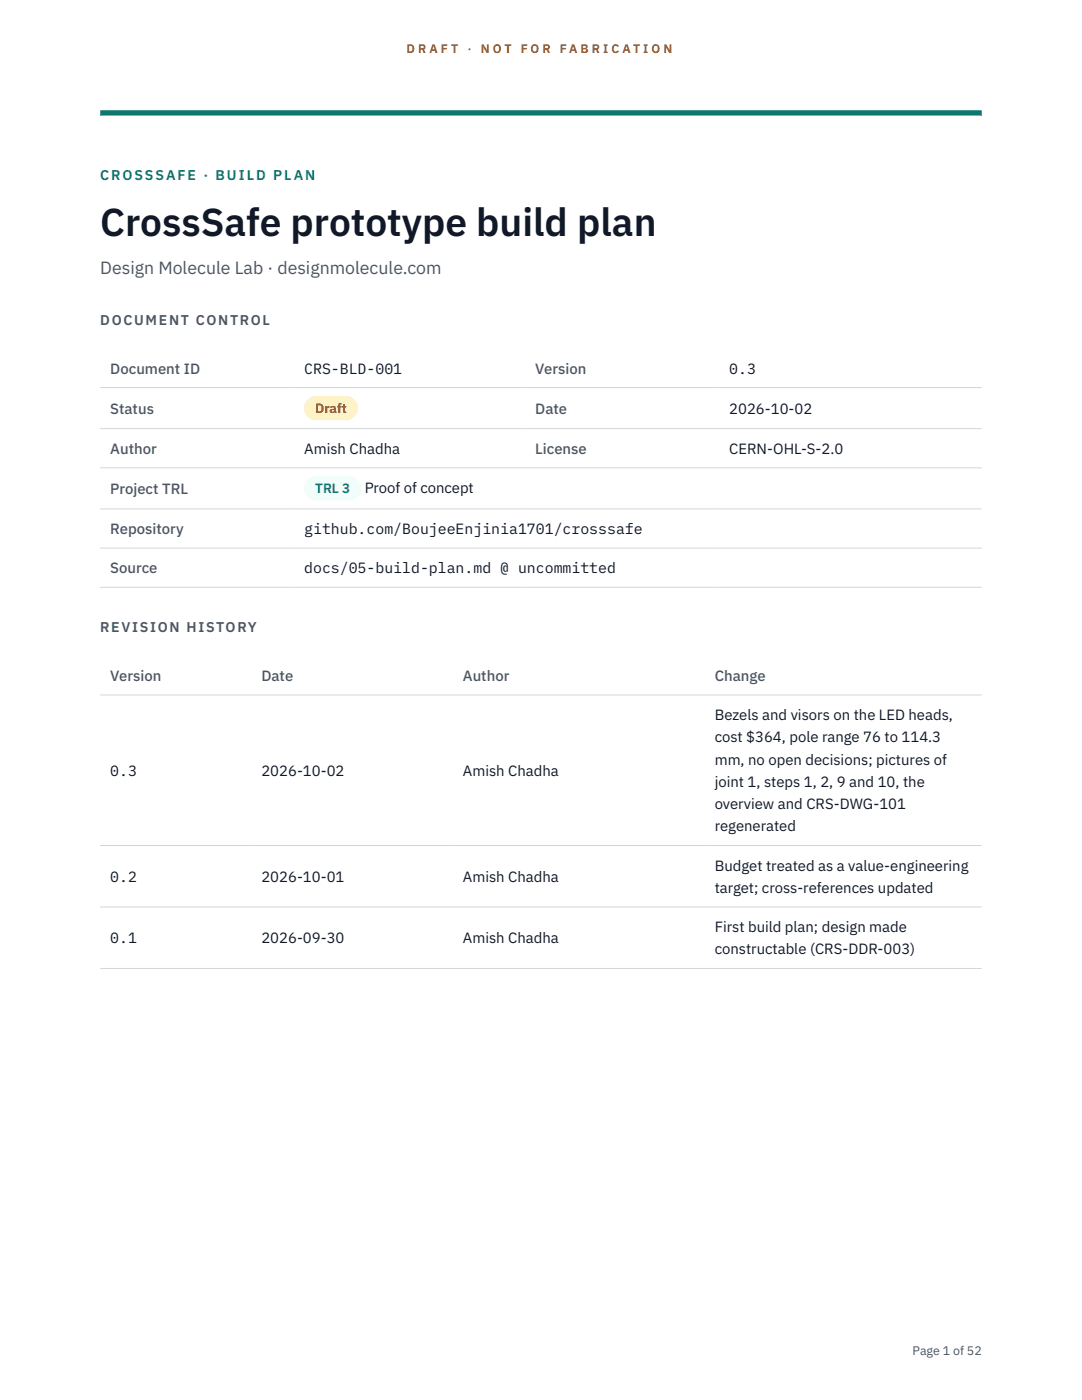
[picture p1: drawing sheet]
<svg xmlns="http://www.w3.org/2000/svg" width="216mm" height="279mm" viewBox="0 0 216 279" stroke-linecap="round" stroke-linejoin="round" font-family="sans-serif">
<defs><g id="words">
<text font-size="7.8" fill="#111827" x="20" y="47.1">CrossSafe prototype build plan</text>
<text font-size="3.5" fill="#4b5563" x="20" y="54.6">Design Molecule Lab · designmolecule.com</text>
<g font-size="3" fill="#4b5563">
<text x="22" y="74.5">Document ID</text>
<text x="106.8" y="74.5">Version</text>
<text x="22" y="82.6">Status</text>
<text x="106.8" y="82.6">Date</text>
<text x="22" y="90.6">Author</text>
<text x="106.8" y="90.6">License</text>
<text x="22" y="98.6">Project TRL</text>
<text x="22" y="106.6">Repository</text>
<text x="22" y="114.4">Source</text>
<text x="22" y="135.9">Version</text>
<text x="52.2" y="135.9">Date</text>
<text x="92.4" y="135.9">Author</text>
<text x="142.6" y="135.9">Change</text>
</g>
<g font-size="3" fill="#111827">
<text x="60.7" y="74.5">CRS-BLD-001</text>
<text x="145.5" y="74.5">0.3</text>
<text x="145.5" y="82.6">2026-10-02</text>
<text x="60.7" y="90.6">Amish Chadha</text>
<text x="145.5" y="90.6">CERN-OHL-S-2.0</text>
<text x="72.8" y="98.5">Proof of concept</text>
<text x="60.7" y="106.6">github.com/BoujeeEnjinia1701/crosssafe</text>
<text x="60.7" y="114.4">docs/05-build-plan.md @ uncommitted</text>
<text x="142.6" y="143.7">Bezels and visors on the LED heads,</text>
<text x="142.6" y="148.2">cost $364, pole range 76 to 114.3</text>
<text x="22" y="154.8">0.3</text>
<text x="52.2" y="154.8">2026-10-02</text>
<text x="92.4" y="154.8">Amish Chadha</text>
<text x="142.6" y="152.6">mm, no open decisions; pictures of</text>
<text x="142.6" y="157.1">joint 1, steps 1, 2, 9 and 10, the</text>
<text x="142.6" y="161.5">overview and CRS-DWG-101</text>
<text x="142.6" y="165.9">regenerated</text>
<text x="142.6" y="173.8">Budget treated as a value-engineering</text>
<text x="22" y="176">0.2</text>
<text x="52.2" y="176">2026-10-01</text>
<text x="92.4" y="176">Amish Chadha</text>
<text x="142.6" y="178.2">target; cross-references updated</text>
<text x="22" y="188.3">0.1</text>
<text x="52.2" y="188.3">2026-09-30</text>
<text x="92.4" y="188.3">Amish Chadha</text>
<text x="142.6" y="186">First build plan; design made</text>
<text x="142.6" y="190.5">constructable (CRS-DDR-003)</text>
</g>
<text font-size="2.8" fill="#0f766e" x="20" y="36">CROSSSAFE · BUILD PLAN</text>
<g font-size="2.8" fill="#4b5563">
<text x="20" y="64.8">DOCUMENT CONTROL</text>
<text x="20" y="126.2">REVISION HISTORY</text>
</g>
<text font-size="2.7" fill="#92400e" x="62.9" y="82.5">Draft</text>
<text font-size="2.7" fill="#0f766e" x="62.9" y="98.5">TRL 3</text>
<g font-size="2.5" fill="#b45309">
<text x="81.1" y="10.5">D R A F T</text>
<text x="93.3" y="10.5">·</text>
<text x="95.9" y="10.5">N O T</text>
<text x="103.9" y="10.5">F O R</text>
<text x="111.7" y="10.5">F A B R I C A T I O N</text>
</g>
<text font-size="2.5" fill="#4b5563" x="182.1" y="270.3">Page 1 of 52</text>
</g></defs>
<path d="M20 23.1h175.9zM20 22h175.9v1.1h-175.9z" fill-rule="evenodd" fill="#0f766e"/>
<path d="M20 77.3h175.9M20 85.5h175.9M20 93.4h175.9M20 101.6h175.9M20 109.4h175.9M20 117.2h175.9M20 138.7h175.9M20 168.7h175.9M20 181h175.9M20 193.3h175.9" fill="none" stroke="#d1d5db" stroke-width=".2"/>
<path d="M60.7 79h10.7v4.9h-10.7z" fill="#fef3c7"/>
<path d="M60.7 95.1h11.4v4.8h-11.4z" fill="#f0fdfa"/>
<use href="#words"/>
</svg>
